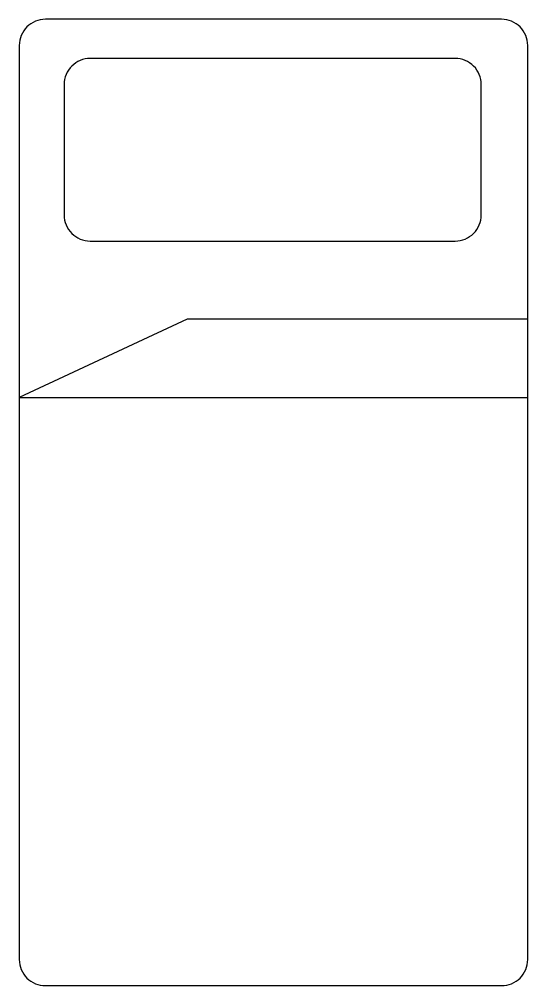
# Model space of a CAD drawing. Extents: x -0.5 to 0.5, y -0.91 to 0.99.
import ezdxf

# ---------------------------------------------------------------- set-up
doc = ezdxf.new("R2010")
doc.units = 0
doc.header["$MEASUREMENT"] = 0
doc.layers.get('0').update_dxf_attribs({"linetype": 'CONTINUOUS'})

msp = doc.modelspace()

# ---------------------------------------------------------------- linework, layer by layer
for points in [[(0.4495, -0.9055, 0.414214), (0.5008, -0.8542), (0.5008, 0.9432, 0.414214), (0.4495, 0.9945), (-0.4479, 0.9945, 0.414214), (-0.4992, 0.9432), (-0.4992, -0.8542, 0.414214), (-0.4479, -0.9055)], [(-0.3597, 0.9176, 0.414214), (-0.411, 0.8663), (-0.411, 0.6099, 0.414214), (-0.3597, 0.5586), (0.3582, 0.5586, 0.414214), (0.4095, 0.6099), (0.4095, 0.8663, 0.414214), (0.3582, 0.9176)]]:
    msp.add_lwpolyline(points, format="xyb", close=True)
msp.add_lwpolyline([(0.5008, 0.4047), (-0.1692, 0.4047), (-0.4992, 0.2509), (0.5008, 0.2509)])

doc.saveas('drawing.dxf')
